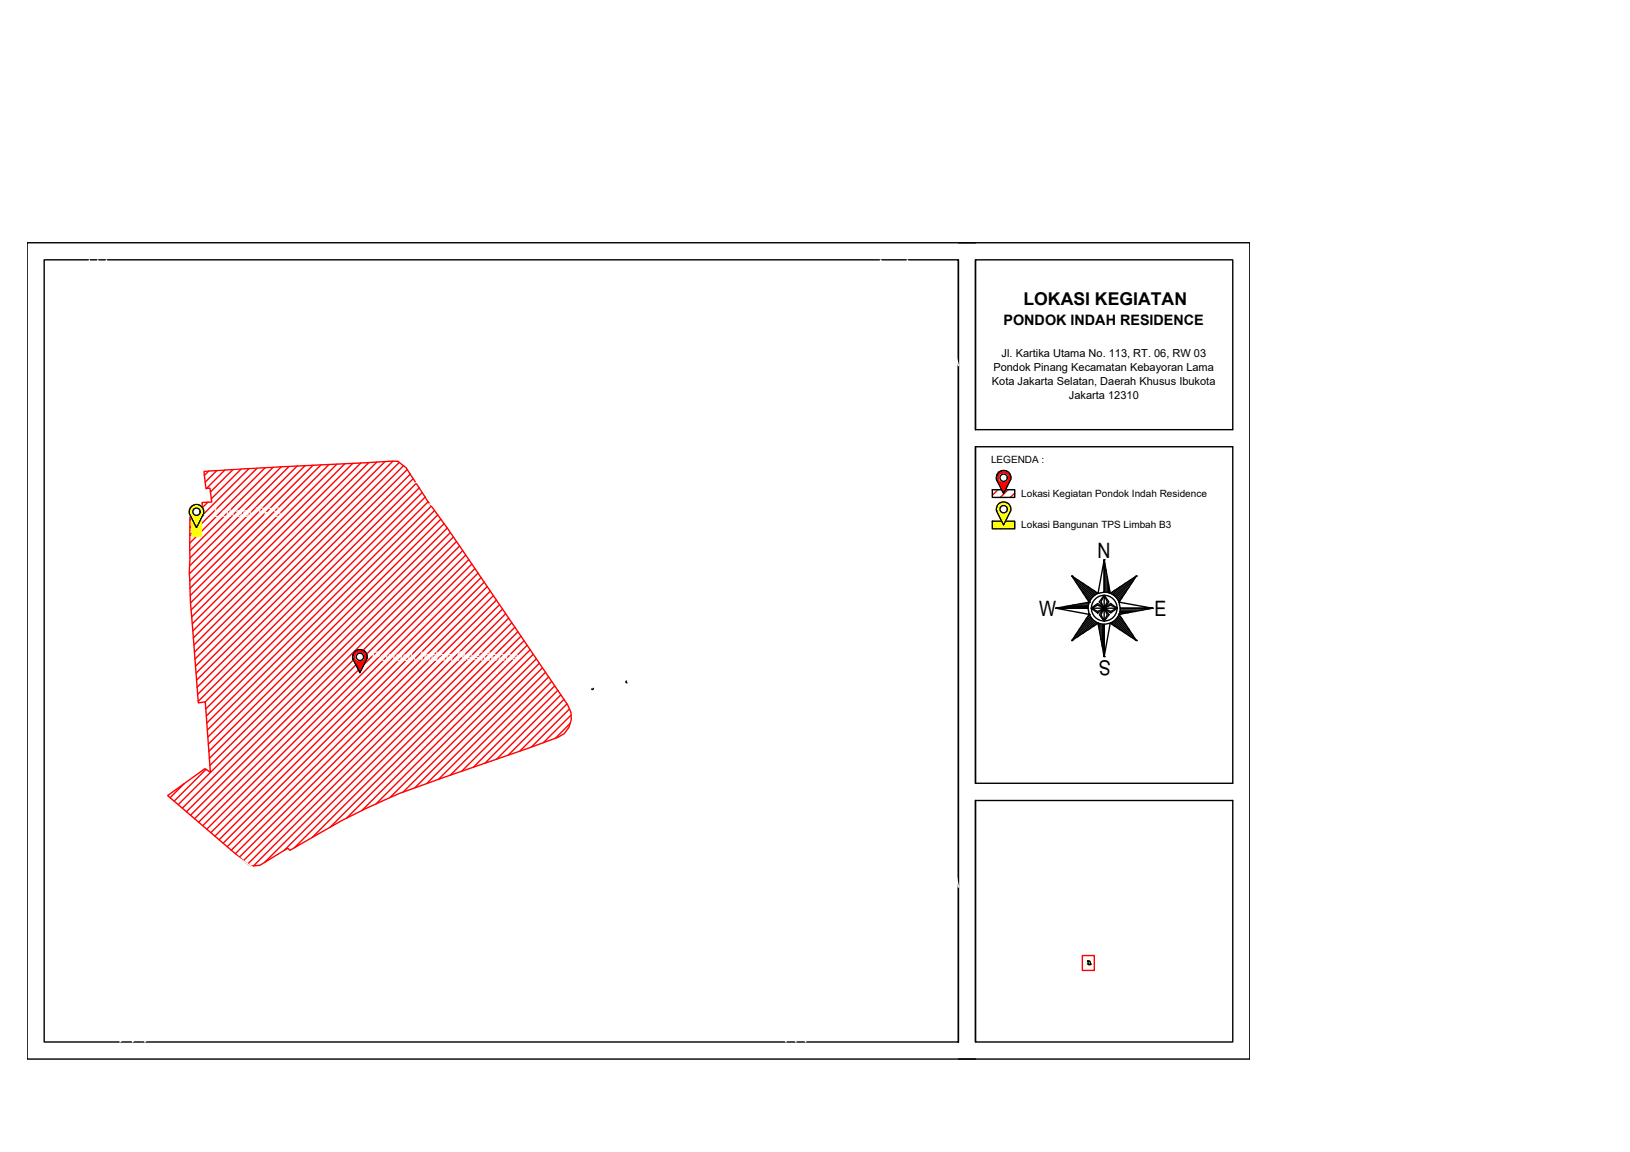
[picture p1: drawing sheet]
<svg xmlns="http://www.w3.org/2000/svg" width="297mm" height="210mm" viewBox="0 0 297 210" stroke-linecap="round" stroke-linejoin="round" font-family="sans-serif">
<defs><g id="words">
<g font-size="3.9">
<text x="200" y="101.8">N</text>
<text x="189.3" y="112.3">W</text>
<text x="210.4" y="112.2">E</text>
<text x="202.4" y="120.3" transform="rotate(-180 202.4 120.3)">S</text>
</g>
<text font-size="3.2" x="186.5" y="55.6">LOKASI KEGIATAN</text>
<text font-size="2.6" x="182.9" y="59.2">PONDOK INDAH RESIDENCE</text>
<g font-size="2.4" fill="#fff">
<text x="39" y="94.2">Lokasi TPS</text>
<text x="67.8" y="120.5">Pondok Indah Residence</text>
</g>
<g font-size="2">
<text x="182.5" y="65">Jl. Kartika Utama No. 113, RT. 06, RW 03</text>
<text x="180.7" y="70.1">Kota Jakarta Selatan, Daerah Khusus Ibukota</text>
<text x="181" y="67.6">Pondok Pinang Kecamatan Kebayoran Lama</text>
<text x="194.8" y="72.7">Jakarta 12310</text>
</g>
<g font-size="1.8">
<text x="180.6" y="84.4">LEGENDA :</text>
<text x="186.1" y="90.5">Lokasi Kegiatan Pondok Indah Residence</text>
<text x="186.1" y="96.3">Lokasi Bangunan TPS Limbah B3</text>
</g>
<g font-size="1.8" fill="#fff">
<text x="93.8" y="143.4" transform="rotate(-22 93.8 143.4)">Jl. Kartika Utama</text>
<text x="32.3" y="150.8" transform="rotate(36 32.3 150.8)">Jl. Pinang Emas I</text>
<text x="56.8" y="157.6" transform="rotate(-33 56.8 157.6)">Jl. Kartika Utama</text>
</g>
</g></defs>
<!-- layer: 0 -->
<g fill="none" stroke="#f00" stroke-width=".25">
<path d="M35.2 94.1l-.6 .7M36.8 94l-2.2 2.2M37.2 85.9l14.8-.9 19.4-1 1.1 .1 1.5 1.1 3.7 5.8 3.9 5.3 21.8 32.1a4 4 0 0 1-1.7 5.9l-21.2 7.5a116.1 116.1 0 0 0-23.7 10.8l-4 2.3-.4-.3-5 3.1-1.7 .1-.8-.6-14.3-12.2 6.7-4.9 1 .6-.9-12.8-1.3 .2-1-13.4a126.4 126.4 0 0 1-.5-15.1v-5.4l2.5-.2-.3-2.4 1.8-.1-.3-2.6-.8 .1zM37.9 91.5l-1 1M38 85.8l-.8 .8M39.5 85.7l-2.1 2.2M41 85.6l-3.4 3.4M42.5 85.5l-4.2 4.2M43.9 85.4l-5.4 5.5M45.4 85.4l-8.4 8.3M46.9 85.3l-12.3 12.3M48.3 85.2l-13.7 13.7"/>
<path d="M49.8 85.1l-15.2 15.2M51.3 85.1l-16.7 16.6M52.7 85l-18.1 18.1M54.2 84.9l-19.7 19.7M55.6 84.9l-21 21M57.1 84.8l-22.5 22.4M58.5 84.7l-23.8 23.8M60 84.6l-25.3 25.3M61.4 84.6l-26.6 26.5M62.9 84.5l-28 27.9M64.3 84.4l-29.3 29.3M65.8 84.4l-30.7 30.6"/>
<path d="M67.2 84.3l-32 31.9M68.7 84.2l-33.4 33.3M70.2 84.1l-34.8 34.7M71.6 84l-36.1 36.1M72.8 84.3l-37.2 37.1M73.5 84.9l-37.8 37.8M74.2 85.5l-38.4 38.4M74.8 86.4l-38.9 38.8M75.3 87.2l-39.3 39.3M75.8 88.1l-39.7 39.7M76.4 88.9l-39 39M76.9 89.7l-39.4 39.5"/>
<path d="M77.5 90.6l-39.9 39.9M78 91.4l-40.3 40.4M78.6 92.2l-40.8 40.8M79.2 93l-41.3 41.3M79.8 93.8l-41.8 41.8M80.3 94.6l-42.2 42.3M80.9 95.4l-42.8 42.8M81.5 96.2l-43.3 43.3M82.1 97l-49.6 49.6M82.6 97.8l-49.4 49.5M83.2 98.7l-49.2 49.2M83.7 99.5l-49 49"/>
<path d="M181.9 89.2l-1.1 1M183.7 89.2l-1.4 1.4M184.9 89.8l-.8 .8M84.3 100.3l-48.8 48.9M84.9 101.1l-48.7 48.7M85.4 102l-48.5 48.4M86 102.8l-48.3 48.3M86.5 103.6l-48.1 48.1M87.1 104.4l-47.9 48M87.7 105.3l-47.8 47.7M88.2 106.1l-47.5 47.5M88.8 106.9l-47.4 47.4"/>
<path d="M89.4 107.7l-47.3 47.2M89.9 108.5l-47 47M90.5 109.4l-46.9 46.8M91 110.2l-46.6 46.6M91.6 111l-46.4 46.4M92.1 111.8l-45.9 46M92.7 112.6l-44.5 44.6M93.3 113.5l-41.5 41.5M93.8 114.3l-40.2 40.2M94.4 115.1l-37.5 37.5M94.9 115.9l-34.8 34.9M95.5 116.7l-32.3 32.4"/>
<path d="M96.1 117.6l-30.2 30.1M96.6 118.4l-28.1 28.1M97.2 119.2l-26.1 26.1M97.7 120.1l-24.2 24.2M98.3 120.9l-22.7 22.6M98.9 121.7l-21.1 21.1M99.4 122.5l-19.5 19.5M100 123.3l-18 18M100.5 124.2l-16.4 16.3M101.1 125l-14.8 14.8M101.6 125.8l-13.2 13.3M102.2 126.6l-11.7 11.7"/>
<path d="M102.8 127.4l-10.2 10.2M103.3 128.3l-8.6 8.6M103.8 129.2l-7 6.9M103.9 131.8l-2.7 2.7M104.1 130.3l-5.1 5M33.6 142.8l-2.6 2.5M37.5 140.2l-5.8 5.8M197.2 174.1h2.2v2.7h-2.2z"/>
</g>
<g fill="none" stroke="#000" stroke-width=".25">
<path d="M8.1 47.3h166.6v142.6h-166.6zM174.7 44.2h53.1v148.8h-53.1M174.7 47.3v142.6M177.8 44.2h-172.9v148.8h172.9M177.8 47.3h46.8v31h-46.8zM177.8 47.3v31M34.8 92.4a1.33 1.33 0 0 1 1.6-.3 1.33 1.33 0 0 1 .7 1.5l-1.3 2.5-1.3-2.5v-.4zM177.8 81.4h46.8v61.3h-46.8zM180.8 89.2h4.1v1.4h-4.1zM180.8 95h4.1v1.4h-4.1zM184.2 87.4a1.33 1.33 0 0 0-1.3-1.7 1.33 1.33 0 0 0-1.3 1.7l1.3 2.5 1.3-2.5M184.2 93.1a1.33 1.33 0 0 0-1.3-1.6 1.33 1.33 0 0 0-1.3 1.6l1.3 2.6 1.3-2.6"/>
<path d="M192.4 110.8h.1M192.4 110.8h5.9l.2 1.1zM192.9 110.7h5.4M194.2 110.5h4.1M195.3 105h.1M195.3 116.7h.1M195.3 105l3.8 3.7M195.5 110.3h2.8M196 105.9l3 3M196.3 105.6l3 3M196.6 106.9l2.2 2.2M196.8 110h1.6"/>
<path d="M197.3 107.9l1.4 1.4M197.3 106.2l2.2 2.3M197.9 108.9l.7 .6M198.1 109.8h.4M198.3 106.9l1.4 1.4M198.5 109.7h.1M198.5 111.9h.1M198.5 109.7l-6.1 1.1h5.9M198.5 111.9l-3.2 4.8 4.8-3.1M198.5 109.7l-.2 1.1M198.5 111.9a2.93 2.93 0 0 0 2.7 1.8v5.9l-1.1-6M198.6 112.1l-.7 .7"/>
<path d="M198.7 112.3l-1.4 1.5M198.8 112.5l-2.2 2.2M198.9 110.8l1.1-.5 1.2 .5v2.4l-.6-1.2 .6-1.2 1.2 .6 1.2-.6h-2.4v-2.3l.6 1.2-.6 1.1zM198.9 110.8l1.1 .6 1.2-.6M198.9 110.8l1.1-.8 1.2 .8-1.2 .9zM199 112.7l-3 3M199.1 112.9l-3.8 3.8M199.3 107.6l.6 .6M199.3 113.1l-3 2.9M199.5 113.2l-2.2 2.2M199.7 113.3l-1.4 1.5M199.9 113.5l-.6 .6"/>
<path d="M200.1 108.1h.1M200.1 113.6h.1M200.1 108.1l-4.8-3.1 3.2 4.7M200.1 108.1a2.93 2.93 0 0 0-1.6 1.6M200.2 113.6v.4M200.4 113.7v1.6M200.6 113.7v2.9M200.9 113.7v4.1M201.1 113.8v5.3M201.2 102h.1M201.2 119.6h.1M201.2 108.5l-.6 1.2 .6 1.1"/>
<path d="M201.2 108.5l.9 1.2-.9 1.1-.9-1.1zM201.2 110.8l.9 1.2-.9 1.2-.9-1.2zM201.2 110.8l1.2-.8 1.2 .8-1.2 .9zM201.2 102l1.1 6.1-1.1-.2zM201.2 102v5.9l-1.1 .2zM201.2 113.8l1.1-.2-1.1 6zM201.3 102.5v5.4M201.5 103.8v4.1M201.8 105.1v2.8M202 106.4v1.6M202.2 107.7v.4M202.3 108.1h.1"/>
<path d="M202.3 113.6h.1M202.3 108.1l4.8-3.1-3.2 4.7M202.3 108.1a2.93 2.93 0 0 1 1.6 1.6M202.5 113.5l.7 .6M202.7 113.3l1.4 1.5M202.9 113.2l2.2 2.2M203.1 113.1l3 2.9M203.2 107.6l-.7 .6M203.3 112.9l3.8 3.8M203.4 112.7l3 3M203.6 110.8l-1.2-.5-1.2 .5 .6 1.2-.6 1.2M203.6 112.5l2.2 2.2"/>
<path d="M203.7 112.3l1.4 1.5M203.8 112.1l.7 .7M203.9 109.7h.1M203.9 111.9h.1M203.9 109.7l6.1 1.1h-5.9zM203.9 111.9l3.2 4.8-4.8-3.1M204 111.9h.4M204 111.6h1.7M204.1 111.4h2.9M204.1 111.2h4.1M204.1 110.8h5.9l-6.1 1.1M204.1 110.9h5.4"/>
<path d="M204.1 106.9l-1.4 1.4M204.2 110.8a2.93 2.93 0 0 1-1.9 2.7M204.5 108.9l-.7 .6M205.1 106.2l-2.2 2.3M205.1 107.9l-1.4 1.4M205.8 106.9l-2.2 2.2M206.1 105.6l-3 3M206.4 105.9l-3 3M207.1 105h.1M207.1 116.7h.1M207.1 105l-3.8 3.7M210 110.8h.1"/>
<path d="M64.3 120l1.3 2.6 1.3-2.6M64.3 120a1.32 1.32 0 0 1 1.3-1.6 1.32 1.32 0 0 1 1.3 1.6M108.1 125.4l-.1 .2-.2-.1M114.2 124.1l-.1 .2 .2 .1M177.8 145.9h46.8v44h-46.8zM177.8 145.9v44M198.2 175.1h.4l.2 .6h-.5z"/>
<circle cx="35.8" cy="93.2" r=".67"/>
<circle cx="182.9" cy="92.8" r=".67"/>
<circle cx="182.9" cy="87" r=".67"/>
<circle cx="65.6" cy="119.7" r=".67"/>
<circle cx="201.2" cy="110.8" r="2.34"/>
</g>
<!-- layer: Area TPS -->
<g fill="none" stroke="#ff0" stroke-width=".25">
<path d="M35 94.7v3h1.6v-2.9h-1.6M35.1 94.8l-.1 .1M35.3 94.8l-.3 .3M35.5 94.8l-.5 .5M35.7 94.8l-.7 .7M35.9 94.8l-.9 .9M36.1 94.8l-1.1 1.1M36.3 94.8l-1.3 1.3M36.5 94.8l-1.5 1.5M36.6 94.9l-1.6 1.6M36.6 95.1l-1.6 1.6M36.6 95.3l-1.6 1.6"/>
<path d="M36.6 95.5l-1.6 1.6M36.6 95.7l-1.6 1.6M36.6 95.9l-1.6 1.6M36.6 96.1l-1.5 1.6M36.6 96.3l-1.3 1.4M36.6 96.5l-1.1 1.2M36.6 96.7l-.9 1M36.6 96.9l-.7 .8M36.6 97.1l-.5 .6M36.6 97.3l-.3 .4M36.6 97.6l-.1 .1M180.9 95h-.1"/>
<path d="M181.1 95l-.3 .2M181.3 95l-.5 .5M181.6 95l-.8 .7M181.8 95l-1 .9M182 95l-1.2 1.2M182.3 95l-1.5 1.4M182.5 95l-1.4 1.4M182.7 95l-1.4 1.4M183 95l-1.5 1.4M183.2 95l-1.4 1.4M183.4 95l-1.4 1.4M183.6 95l-1.4 1.4"/>
<path d="M183.9 95l-1.5 1.4M184.1 95l-1.4 1.4M184.3 95l-1.4 1.4M184.6 95l-1.5 1.4M184.8 95l-1.4 1.4M184.9 95.1l-1.3 1.3M184.9 95.3l-1.1 1.1M184.9 95.5l-.8 .9M184.9 95.8l-.6 .6M184.9 96l-.4 .4M184.9 96.2l-.2 .2"/>
</g>
<!-- layer: 0 -->
<g fill="none" stroke="#fff" stroke-width=".25">
<path d="M16.3 47.3v3.2l1.4 12.3 2.1 15.4 1 12.2 .5 7.5v8.1l1.7 7.8v9l2.7 20.4 1.5 3.9 2.4 3.6 16.6 11.2 .8 1.6-1.7 3.1-8.1 8.6-15.3 14.7M17.8 47.3v3.1l1.4 12.2 2.2 15.4 1 12.2 .4 7.6v8l1.8 7.8v9.1l2.6 20.1 1.4 3.5 2.1 3.3 17 11.5M19.4 47.3v3l1.4 12.1 2.1 15.4 .8 9.1 11.6-2.2 33.5-1.9M160.4 47.3l4.5 5.9 4.5 11.3 1.8 8.8-.4 3.7-2.1 2.6M165.3 47.3l4 5.8 4.2 9.2 1.2 4.3M168.7 79.5l-5.1 3.4-7.3 4.6-19.2 11-6.3 3.2-3.3 3.2-4.3 6.4-6 7.2-3.7 2.5-3.8-.6-2.4-1.7-8.8-10.6-11.6-16.6-2.8-3.6-2.8-1.6-1.6-.1-1.8 .2-2.1 1.6M34.5 93.7h.1M68.8 82.8a.48 .48 0 0 1 .5 .5 .48 .48 0 0 1-.5 .4M68.9 83.7l-33.4 2-11.7 2.1 .6 10v7.8l1.7 7.8v9.2l2.7 19.8 1.2 3.2 1.8 2.9 16.8 11.3 21.3-12.9 16.9-6.3 16.2-6.3 2.2-2 .6-2.5-.7-2.8-3.5-4.1-8.2-11.1-11.5-16.6-2-2.5-1.6-.9M81.9 90.4l2.4 3.1 11.5 16.5 8.1 11.1 4 4.5M82 90.5l-.1-.3h.2l2.4 3.1 11.6 16.5 8.1 11.1 3.9 4.5M170.4 82l-5.1 3.4-7.4 4.7-19.3 11-6 3.1-2.8 2.6-4.3 6.3-6.3 7.7-5.1 3.4"/>
<path d="M170.4 82l.2 .1-.1 .2M170.5 82.2l-5.1 3.5-7.4 4.7-19.3 11-6 3-2.6 2.6-4.3 6.3-6.3 7.7-5.3 3.4M181.6 93.2h.1M104.5 136.8l-16.6 6.5-16.8 6.3-18.7 11.3M104.7 137.1l-16.7 6.5-16.7 6.3-18.7 11.3M106.3 135.7l.3-.1v.3l-1.9 1.2M106.4 135.6l-1.9 1.2M110.2 128.5l1.9 .3 .2 2.2-1.4 2.9-1.8 1.1-1.2-.4-.2-1 1-2.9zM114.9 137.9l2.9 14.3 .9 5.3 5 11.3 3.7 6.2 4.1 3.9 8.7 4.7 3 2.9 1.9 3.4M48.5 165.6l-2.2 2.2-8 8.5-14.2 13.6M52.6 160.8l-.2 .2 .2 .2M174.7 161.6l-.9-4.4-.9-12.8-.4-14.6 .2-15.5-.6-24.4-5-1.7-7.5 4.7-19.5 11.1-5.6 2.9-2.2 2-4.1 6.2-6.7 8.1-6.4 6.3a327.1 327.1 0 0 0 4.2 22.4l.9 5.2 4.8 10.9 3.6 6 3.8 3.6 8.7 4.7 3.3 3.2 2.5 4.4"/>
<path d="M25.9 189.4h.1M26.4 189.9l13-12.6 7.9-8.3 3.5-2.1 1.9-1.6 1.4-1.6 18.5-11.1 16.4-6.2 17.2-6.7 1.4-.9 2.3-1.1 2.4-.3 1.1 .7 2.9 14.4 .9 5.5 5.1 11.5 3.9 6.5 4.4 4.2 8.6 4.7 2.7 2.6 1.4 2.4M26.5 188.7l-.7 .6-.1-.1v.4h.3l-.1-.2M26.6 188.7l-.7 .7"/>
</g>
<g fill="#fff" stroke="#fff" stroke-width=".18">
<path d="M26.4 188.7h.2z"/>
<path d="M25.7 189.2l.1 .1z"/>
<path d="M25.7 189.5l.3 .1z"/>
<path d="M45.7 169.3v.1h-.1z"/>
<path d="M44.8 169.9l.1 .1z"/>
<path d="M44.8 170.1l.4 .1z"/>
<path d="M50.5 165.8l.1-.1 .1 .1z"/>
<path d="M49.7 166.2l.1 .1z"/>
<path d="M49.7 166.5l.3 .1z"/>
<path d="M57.1 160.6l.1-.1 .1 .1z"/>
<path d="M56.3 160.9l.1 .1z"/>
<path d="M56.2 161.2h.3z"/>
<path d="M74.7 150.4l.3-.1v.1z"/>
<path d="M74 150.5l.1 .1h-.1z"/>
<path d="M92.6 143.4l.3-.1v.1z"/>
<path d="M91.9 143.5l.1 .1z"/>
<path d="M108.1 137l.2-.1 .1 .1z"/>
<path d="M107.4 137.2l.1 .1z"/>
<path d="M107.3 137.5l.3 .1z"/>
<path d="M25.4 187.3h.3z"/>
<path d="M25.6 187.6h.1z"/>
<path d="M25.4 187.6h.2l-.6 .5z"/>
<path d="M44.3 168.2h.3z"/>
<path d="M44.5 168.4l.1 .1z"/>
<path d="M44.3 168.4h.2l-.6 .6z"/>
<path d="M48.5 163.9h.3z"/>
<path d="M48.7 164.1l.1 .1z"/>
<path d="M48.5 164.1h.1l-.6 .6z"/>
<path d="M54.8 157.7l.3 .1z"/>
<path d="M55 158h.1z"/>
<path d="M54.7 158h.2l-.6 .4z"/>
<path d="M73.2 147.1l.3 .1z"/>
<path d="M73.3 147.4h.2z"/>
<path d="M72.7 147.6l.3-.2h.3z"/>
<path d="M91.7 140l.3 .2h-.2z"/>
<path d="M91.8 140.3h.2z"/>
<path d="M91.5 140.3h.3l-.6 .3z"/>
<path d="M105.4 134.5l.4 .1z"/>
<path d="M105.6 134.8h.1z"/>
<path d="M105.4 134.8h.2l-.7 .4z"/>
<path d="M107.3 135.1l.3-.1z"/>
<path d="M107.3 135.3h.2z"/>
<path d="M107.5 135.3l.9 .3z"/>
<path d="M108.3 128.9h.3z"/>
<path d="M108.4 129h.2z"/>
<path d="M108.5 129.1l.1 .1z"/>
<path d="M108.3 129.1h.2l-.5 .7z"/>
<path d="M111.1 127l.6 .1h-.6z"/>
<path d="M112 127.3h.3z"/>
<path d="M115.6 121.1l.3 .1z"/>
<path d="M115.7 121.4h.2z"/>
<path d="M115.5 121.4h.2l-.6 .4z"/>
<path d="M126.7 109l.3-.1z"/>
<path d="M126.8 109.1h.2z"/>
<path d="M126.9 109.2h.1z"/>
<path d="M126.8 109.2h.1l-.5 .6z"/>
<path d="M141 98.3h.4z"/>
<path d="M141.2 98.5l.1 .1z"/>
<path d="M141 98.5h.2l-.7 .5z"/>
<path d="M152 92h.4z"/>
<path d="M152.2 92.3h.1z"/>
<path d="M152 92.3h.2l-.7 .4z"/>
<path d="M168.7 81.3h.3z"/>
<path d="M168.9 81.5l.1 .1z"/>
<path d="M168.6 81.5h.2l-.6 .5z"/>
<path d="M170.8 84.7l.1-.1 .1 .1z"/>
<path d="M170 84.9l.1 .1z"/>
<path d="M169.9 85.3h.3z"/>
<path d="M113.9 130.2h.1z"/>
<path d="M113.5 131.1h.1z"/>
<path d="M113.6 131.1l.4 .1z"/>
<path d="M112.5 134.8h.1z"/>
<path d="M111.6 134.8l-.1 .1z"/>
<path d="M111.4 135.1h.3z"/>
<path d="M111.4 135.1l.3 .1z"/>
<path d="M87.1 99.9l.4 .1z"/>
<path d="M87.1 100.2h.1z"/>
<path d="M87.2 100.2h.2l.5 .7z"/>
<path d="M78.5 90.4l.2-.2z"/>
<path d="M79.1 90.7h.5z"/>
<path d="M77.6 87.8l.4 .1z"/>
<path d="M77.8 88.1h.1z"/>
<path d="M77.5 88.1h.3l-.7 .4z"/>
<path d="M89.9 98.3h.2z"/>
<path d="M90.6 99l.1-.1z"/>
<path d="M90.5 99.1l.2 .1z"/>
<path d="M95.3 111.5l.4 .1z"/>
<path d="M95.3 111.8h.1z"/>
<path d="M95.4 111.8h.2l.5 .7z"/>
<path d="M98.1 109.9h.2z"/>
<path d="M98.8 110.6l.1-.1z"/>
<path d="M98.8 110.6h.1z"/>
<path d="M98.6 110.8h.3z"/>
<path d="M103.7 122.4l.3 .1z"/>
<path d="M103.6 122.7h.2z"/>
<path d="M103.8 122.7h.1l.6 .6z"/>
<path d="M106.5 120.8h.1z"/>
<path d="M107.2 121.5l.1-.1z"/>
<path d="M107.2 121.5h.1z"/>
<path d="M107 121.6h.3z"/>
<path d="M153.8 94.7l.1-.1 .1 .1z"/>
<path d="M153 94.9l.1 .1z"/>
<path d="M152.9 95.2l.3 .1z"/>
<path d="M142.6 101.2l.2-.1v.1z"/>
<path d="M141.8 101.5l.1 .1z"/>
<path d="M141.7 101.8h.3z"/>
<path d="M129.5 110.5l.1 .1h-.2z"/>
<path d="M128.7 111.1l.1 .1z"/>
<path d="M128.7 111.4h.3z"/>
<path d="M117.8 124.1l.1 .1h-.2z"/>
<path d="M117 124.6l.1 .1z"/>
<path d="M117 124.9l.3 .1z"/>
<path d="M44.6 159.8h.4z"/>
<path d="M44.6 160l.1 .1z"/>
<path d="M44.6 160h.2z"/>
<path d="M44.8 160h.2l.6 .5z"/>
<path d="M45.7 158.5l.1 .1h-.2z"/>
<path d="M46.5 159.1l.1-.1z"/>
<path d="M46.4 159.2h.2z"/>
<path d="M46.3 159.3l.3 .1z"/>
<path d="M30.7 150.4h.4z"/>
<path d="M30.8 150.7h.1z"/>
<path d="M30.9 150.7h.2l.7 .5z"/>
<path d="M31.9 149.2h.1h-.2z"/>
<path d="M32.7 149.7l-.1 .1z"/>
<path d="M32.5 149.9h.3v.1z"/>
<path d="M26.4 130.7l.1-.1z"/>
<path d="M26.8 131.6l.1-.1z"/>
<path d="M26.6 131.6h.2z"/>
<path d="M26.5 131.6h.3z"/>
<path d="M24.9 130.9l.3 .2h-.5z"/>
<path d="M24.9 131.1h.1l.1 1z"/>
<path d="M23.7 116.5l.2 .2h-.4z"/>
<path d="M23.6 116.8h.2v.9z"/>
<path d="M25.3 116.5h.1z"/>
<path d="M25 117.5h.2z"/>
<path d="M25.1 117.5h.5z"/>
<path d="M21.9 96.1l.2 .3h-.4z"/>
<path d="M21.8 96.4h.1l.1 1z"/>
<path d="M23.5 96.1h.1z"/>
<path d="M23.7 97h.1z"/>
<path d="M23.4 97h.4z"/>
<path d="M22.1 77.3h.1z"/>
<path d="M22.4 78.2h.1z"/>
<path d="M22.2 78.3h.3z"/>
<path d="M20.6 77.5l.2 .3h-.4z"/>
<path d="M20.4 77.8h.1z"/>
<path d="M20.5 77.8h.1l.2 1z"/>
<path d="M19.5 58.4h.1z"/>
<path d="M19.9 59.3h.1z"/>
<path d="M19.6 59.3h.4z"/>
<path d="M18 58.6l.3 .2h-.4z"/>
<path d="M18 58.9h.1l.1 .9z"/>
<path d="M18.5 48.2h.1z"/>
<path d="M18.9 49.1h.1z"/>
<path d="M18.7 49.2h.3z"/>
<path d="M18.6 49.2h.4z"/>
<path d="M17 48.4l.3 .3h-.4z"/>
<path d="M16.8 48.7h.3z"/>
<path d="M16.8 48.7h.2z"/>
<path d="M17 48.7h.1l.1 .9z"/>
<path d="M24.9 87.1l-.1 .1z"/>
<path d="M25.5 87.2h.4z"/>
<path d="M24.8 87.2h.1z"/>
<path d="M24.7 87.4l.2 .1z"/>
<path d="M25.6 86.6l.1 .1z"/>
<path d="M24.6 87h.3z"/>
<path d="M25.6 87h.1z"/>
<path d="M39.5 84.5l.2 .1z"/>
<path d="M38.6 84.9h.1z"/>
<path d="M38.8 85v.1h-.1z"/>
<path d="M39 85.1h.8z"/>
<path d="M38.6 85.3h.2z"/>
<path d="M60.4 83.3l.2 .1h-.2z"/>
<path d="M59.5 83.6h.9z"/>
<path d="M59.7 83.8l-.1 .1z"/>
<path d="M60 83.9h.7z"/>
<path d="M59.5 84.1h.2z"/>
<path d="M173.3 70.7l.3 .2h-.4z"/>
<path d="M173.2 71h.1z"/>
<path d="M173.3 71h.2l.3 .8z"/>
<path d="M163.6 48.2l.4 .1z"/>
<path d="M163.6 48.5h.2z"/>
<path d="M163.8 48.4h.1l.5 .8z"/>
<path d="M115 141.6l.3 .2h-.4z"/>
<path d="M114.8 141.9h.2z"/>
<path d="M115 141.9h.1l.2 .9z"/>
<path d="M116.3 141.5l.1-.1z"/>
<path d="M116.7 142.4l.1-.1z"/>
<path d="M116.7 142.4h.1z"/>
<path d="M116.5 142.4h.3z"/>
<path d="M124.7 171.9l.3 .1h-.4z"/>
<path d="M124.6 172.1h.2z"/>
<path d="M124.6 172.2h.1z"/>
<path d="M124.7 172.2h.2l.4 .7z"/>
<path d="M125.9 171.4h.1z"/>
<path d="M126.5 172.1l.1-.1z"/>
<path d="M126.3 172.2h.3z"/>
<path d="M141.9 186.2l.4 .1z"/>
<path d="M141.9 186.5h.1z"/>
<path d="M142 186.5h.2l.5 .7z"/>
<path d="M143.1 185.5l.1 .1h-.2z"/>
<path d="M143.8 186.1l.1-.1z"/>
<path d="M143.8 186.2h.1z"/>
<path d="M143.6 186.3l.3 .1z"/>
<path d="M26.4 188.7l-.4 .6 .6-.6zM26.4 188.7l-.4 .6h-.2z"/>
<path d="M25.7 189.3h.1zM25.7 189.3h.1z"/>
<path d="M25.8 189.3h.2zM25.8 189.3h.2z"/>
<path d="M25.7 189.3h.1zM25.7 189.3h.1z"/>
<path d="M25.7 189.3h.3zM25.7 189.3l.2 .1zM25.7 189.4h.2zM25.7 189.4h.2z"/>
<path d="M25.7 189.4l.3 .1zM25.7 189.4l.3 .1z"/>
<path d="M25.7 189.5l.3 .1zM25.7 189.6h.3z"/>
<path d="M45.6 169.4l-.4 .6 .5-.6zM45 170l.6-.6-.4 .6z"/>
<path d="M44.8 170h.2zM44.8 170h.2z"/>
<path d="M45 170h.2zM45 170h.2z"/>
<path d="M44.8 170h.2zM44.8 170h.2z"/>
<path d="M44.8 170h.4zM44.8 170l.3 .1zM44.8 170.1h.3zM44.8 170.1h.3z"/>
<path d="M44.8 170.1h.3zM44.8 170.1h.3z"/>
<path d="M44.8 170.1l.4 .1zM44.8 170.2h.4z"/>
<path d="M50.5 165.8l-.5 .5 .7-.5zM49.8 166.3l.7-.5-.5 .5z"/>
<path d="M49.7 166.3h.1zM49.7 166.3h.1z"/>
<path d="M49.8 166.3h.2zM49.8 166.3h.2z"/>
<path d="M49.7 166.3h.1zM49.7 166.3h.1z"/>
<path d="M49.7 166.3h.3zM49.7 166.3l.2 .1z"/>
<path d="M49.7 166.4h.2zM49.7 166.4h.2z"/>
<path d="M49.7 166.4l.2 .1zM49.7 166.4l.2 .1z"/>
<path d="M49.7 166.5l.3 .1zM49.6 166.6h.4z"/>
<path d="M57.1 160.6l-.5 .4 .7-.4zM56.4 161l.7-.4-.5 .4z"/>
<path d="M56.3 161h.1zM56.3 161h.1z"/>
<path d="M56.4 161h.2zM56.4 161l.2 .1z"/>
<path d="M56.3 161l.1 .1zM56.3 161l.1 .1z"/>
<path d="M56.3 161.1h.3zM56.3 161.1h.2h-.3z"/>
<path d="M56.2 161.1l.3 .1zM56.2 161.1l.3 .1z"/>
<path d="M56.2 161.2h.3zM56.2 161.2h.3z"/>
<path d="M56.2 161.2h.3zM56.2 161.2l.4 .1z"/>
<path d="M74.7 150.4l-.2 .2 .5-.2zM74.1 150.6l.6-.2-.2 .2z"/>
<path d="M74 150.6h.1zM74 150.6h.1z"/>
<path d="M74.1 150.6h.4zM74.1 150.6h.3z"/>
<path d="M74 150.6h.1zM74 150.6h.1z"/>
<path d="M74 150.6l.2 .2 .2-.2zM74 150.6l.2 .2h-.3zM73.9 150.8h.3zM73.9 150.8h.3z"/>
<path d="M73.9 150.8h.3zM73.9 150.8h.3zM73.9 150.8l.3 .1v-.1z"/>
<path d="M73.9 150.8h.3zM73.9 150.8h.3z"/>
<path d="M92.3 143.7l.6-.3h-.3zM92 143.7l.6-.3-.3 .3z"/>
<path d="M91.8 143.6l.2 .1zM91.8 143.6l.2 .1z"/>
<path d="M92 143.7h.3zM92 143.7h.3z"/>
<path d="M91.8 143.7h.2zM91.8 143.7h.2z"/>
<path d="M91.8 143.7l.2 .1 .3-.1zM91.8 143.7l.2 .1h-.2z"/>
<path d="M91.8 143.8h.2zM91.8 143.8h.2z"/>
<path d="M91.8 143.8h.2zM91.8 143.8h.2zM91.7 143.8l.4 .1z"/>
<path d="M91.7 143.8h.3zM91.7 143.8h.3z"/>
<path d="M108.1 137l-.4 .4 .7-.4zM107.5 137.4l.6-.4-.4 .4z"/>
<path d="M107.4 137.3l.1 .1zM107.4 137.3l.1 .1z"/>
<path d="M107.5 137.4h.2zM107.5 137.4h.2z"/>
<path d="M107.3 137.4h.2zM107.3 137.4h.2z"/>
<path d="M107.3 137.4l.3 .1 .1-.1zM107.3 137.4l.3 .1h-.3z"/>
<path d="M107.3 137.5h.3zM107.3 137.5h.3z"/>
<path d="M107.3 137.5h.3zM107.3 137.5h.3z"/>
<path d="M107.3 137.5l.3 .1zM107.3 137.6h.4z"/>
<path d="M25.4 187.3l.3 .1zM25.4 187.3l.3 .1z"/>
<path d="M25.4 187.4h.3zM25.4 187.4h.3zM25.5 187.4h.2zM25.5 187.4h.2z"/>
<path d="M25.5 187.4l.2 .2v-.2zM25.5 187.4l.2 .2h-.3z"/>
<path d="M25.6 187.6h.1zM25.6 187.6h.1z"/>
<path d="M25.6 187.6h.1zM25.6 187.6l.1 .1z"/>
<path d="M24.8 188.1h.2l.4-.5zM24.8 188.1h.2z"/>
<path d="M44.3 168.2l.3 .1v-.1zM44.3 168.2l.3 .1z"/>
<path d="M44.4 168.3h.2zM44.4 168.3h.2z"/>
<path d="M44.4 168.3h.2zM44.4 168.3h.2z"/>
<path d="M44.4 168.3h.2zM44.3 168.4h.3z"/>
<path d="M44.5 168.4h.1zM44.5 168.4h.1z"/>
<path d="M44.5 168.4l.1 .1zM44.5 168.5l.1 .1z"/>
<path d="M43.7 169h.2l.4-.6zM43.7 169h.2z"/>
<path d="M48.5 163.9l.3 .1v-.1zM48.5 163.9l.3 .1z"/>
<path d="M48.5 164h.3zM48.5 164h.3z"/>
<path d="M48.6 164h.2zM48.6 164h.2z"/>
<path d="M48.6 164h.2zM48.5 164.1h.3z"/>
<path d="M48.6 164.1h.2zM48.6 164.1h.2z"/>
<path d="M48.7 164.1l.1 .1zM48.7 164.2l.1 .1z"/>
<path d="M47.8 164.7h.2l.5-.6zM47.8 164.7h.2l-.1 .1z"/>
<path d="M54.8 157.8h.3zM54.8 157.8l.3 .1z"/>
<path d="M54.8 157.9h.3zM54.8 157.9h.3zM54.9 157.9h.2zM54.9 157.9h.2z"/>
<path d="M54.9 157.9l.2 .1v-.1zM54.7 158l.2-.1 .2 .1z"/>
<path d="M54.9 158h.2zM54.9 158h.2z"/>
<path d="M55 158l.1 .1zM55 158.1v.1z"/>
<path d="M54.1 158.4h.2l.4-.4zM54.1 158.4h.2l-.2 .2z"/>
<path d="M73.3 147.2h.3zM73.3 147.2h.3z"/>
<path d="M73.3 147.2h.3zM73.3 147.2l.3 .1zM73.3 147.3h.3zM73.3 147.3h.3z"/>
<path d="M73.3 147.3l.2 .1 .1-.1zM73 147.4l.3-.1 .2 .1z"/>
<path d="M73.3 147.4h.2zM73.3 147.4h.2z"/>
<path d="M73.3 147.4h.2zM73.3 147.4h.2l-.1 .2z"/>
<path d="M72.4 147.6h.3l.3-.2zM72.4 147.6h.3l-.3 .1z"/>
<path d="M91.8 140.2h.3zM91.8 140.2h.3z"/>
<path d="M91.8 140.2h.3zM91.8 140.2h.2z"/>
<path d="M91.8 140.2h.2zM91.8 140.2h.2z"/>
<path d="M91.8 140.2l.2 .1v-.1zM91.5 140.3l.3-.1 .2 .1z"/>
<path d="M91.8 140.3h.2zM91.8 140.3h.2z"/>
<path d="M91.8 140.3l.2 .1zM91.8 140.4h.2l-.1 .1z"/>
<path d="M90.9 140.6h.3l.3-.3zM90.9 140.6h.3l-.3 .1z"/>
<path d="M105.4 134.6h.4zM105.4 134.6h.4z"/>
<path d="M105.5 134.6h.3zM105.5 134.6l.2 .1zM105.5 134.7h.2zM105.5 134.7h.2z"/>
<path d="M105.5 134.7l.2 .1v-.1zM105.4 134.8l.1-.1 .2 .1z"/>
<path d="M105.6 134.8h.1zM105.6 134.8h.1z"/>
<path d="M105.6 134.8h.1zM105.6 134.8l.1 .1z"/>
<path d="M104.7 135.2h.2l.5-.4zM104.7 135.2h.2l-.1 .2z"/>
<path d="M107.3 135.1h.3zM107.3 135.2h.3z"/>
<path d="M107.3 135.2h.3zM107.3 135.2h.3z"/>
<path d="M107.3 135.2h.3zM107.3 135.2h.3z"/>
<path d="M107.3 135.2l.5 .1zM107.3 135.2l.5 .1h-.5z"/>
<path d="M107.3 135.3h.2zM107.3 135.3h.2z"/>
<path d="M107.3 135.3l.2 .1zM107.4 135.4v.1z"/>
<path d="M107.5 135.3l.9 .3zM108.1 135.6h.3v.1z"/>
<path d="M108.3 128.9l.3 .1zM108.3 128.9l.3 .1z"/>
<path d="M108.3 129h.3zM108.3 129h.3zM108.4 129h.2z"/>
<path d="M108.4 129l.2 .1zM108.4 129l.2 .1h-.3z"/>
<path d="M108.5 129.1h.1zM108.5 129.1h.1z"/>
<path d="M108.5 129.1l.1 .1zM108.5 129.2h.1z"/>
<path d="M108.3 129.1l-.5 .7h.2zM107.8 129.8h.2z"/>
<path d="M112.1 127l.1 .1zM112.1 127l.1 .1z"/>
<path d="M111.1 127.1h.7zM111.1 127.1h.7z"/>
<path d="M112.1 127.1h.1zM112.1 127.1h.1z"/>
<path d="M111.1 127.1h.9zM111.1 127.1h.9z"/>
<path d="M112 127.1h.2zM112 127.1h.2z"/>
<path d="M111.3 127.1h.7zM111.3 127.1h.7z"/>
<path d="M111.4 127.1l.9 .1-.1-.1zM111.4 127.1l.9 .1z"/>
<path d="M112 127.2h.3zM112 127.2l.3 .1z"/>
<path d="M112 127.3h.3zM112 127.3h.3z"/>
<path d="M112 127.3h.2zM112 127.3h.2l-.2 .2z"/>
<path d="M115.6 121.2h.3zM115.6 121.2h.3z"/>
<path d="M115.6 121.2h.3zM115.6 121.2h.3z"/>
<path d="M115.7 121.2l.2 .1zM115.7 121.2l.2 .1z"/>
<path d="M115.7 121.3l.2 .1v-.1zM115.5 121.4l.2-.1 .2 .1z"/>
<path d="M115.7 121.4h.2zM115.7 121.4h.2z"/>
<path d="M115.7 121.4h.2zM115.8 121.4v.1z"/>
<path d="M114.9 121.8h.2l.4-.4zM114.9 121.8h.2z"/>
<path d="M126.7 109h.3zM126.7 109h.3z"/>
<path d="M126.8 109l.2 .1zM126.8 109l.2 .1zM126.8 109.1h.2z"/>
<path d="M126.8 109.1l.2 .1zM126.8 109.1l.2 .1h-.2z"/>
<path d="M126.9 109.2h.1zM126.9 109.2h.1z"/>
<path d="M126.9 109.2h.1zM126.9 109.2l.1 .1z"/>
<path d="M126.8 109.2l-.6 .6h.2zM126.2 109.8h.2z"/>
<path d="M141 98.3h.4zM141 98.3l.4 .1z"/>
<path d="M141.1 98.4h.3zM141.1 98.4h.2z"/>
<path d="M141.1 98.4h.2zM141.1 98.4h.2z"/>
<path d="M141.1 98.4h.2zM141 98.5h.3z"/>
<path d="M141.2 98.5h.1zM141.2 98.5h.1z"/>
<path d="M141.2 98.5l.1 .1zM141.2 98.6l.1 .1z"/>
<path d="M140.3 99h.2l.5-.5zM140.3 99h.2l-.1 .1z"/>
<path d="M152 92h.4zM152 92l.3 .1z"/>
<path d="M152.1 92.1l.2 .1zM152.1 92.1l.2 .1zM152.1 92.2h.2zM152.1 92.2h.2z"/>
<path d="M152.1 92.2l.2 .1v-.1zM152 92.3l.1-.1 .2 .1z"/>
<path d="M152.2 92.3h.1zM152.2 92.3h.1z"/>
<path d="M152.2 92.3h.1zM152.2 92.3l.1 .1z"/>
<path d="M151.3 92.7h.2l.5-.4zM151.3 92.7h.2l-.1 .1z"/>
<path d="M168.7 81.3l.3 .1zM168.7 81.3l.3 .1z"/>
<path d="M168.7 81.4h.3zM168.7 81.4h.3z"/>
<path d="M168.8 81.4h.2zM168.8 81.4h.2z"/>
<path d="M168.8 81.4h.2zM168.6 81.5h.4z"/>
<path d="M168.8 81.5h.2zM168.8 81.5h.2z"/>
<path d="M168.9 81.5l.1 .1zM168.9 81.6h.1z"/>
<path d="M168 82h.2l.4-.5zM168 82h.2l-.2 .1z"/>
<path d="M170.4 85.1l.6-.4h-.2zM170.1 85.1l.7-.4-.4 .4z"/>
<path d="M170 85l.1 .1zM170 85l.1 .1z"/>
<path d="M170.1 85.1h.3zM170.1 85.1h.3z"/>
<path d="M170 85.1h.1zM170 85.1h.1z"/>
<path d="M170 85.1l.2 .1 .2-.1zM170 85.1l.2 .1h-.3zM169.9 85.2h.3zM169.9 85.2h.3z"/>
<path d="M169.9 85.2l.3 .1zM169.9 85.2l.3 .1z"/>
<path d="M169.9 85.3h.3zM169.9 85.3l.4 .1z"/>
<path d="M113.9 130.2l-.1 .9 .2-.9zM113.9 130.2l-.1 .9h-.1z"/>
<path d="M113.5 131.1h.2zM113.5 131.1h.2z"/>
<path d="M113.7 131.1h.1zM113.7 131.1h.1z"/>
<path d="M113.5 131.1h.2zM113.5 131.1h.2z"/>
<path d="M113.5 131.1h.3zM113.5 131.1h.3z"/>
<path d="M113.5 131.1h.3zM113.5 131.1h.3z"/>
<path d="M113.6 131.1h.3zM113.6 131.1h.3z"/>
<path d="M113.6 131.1l.4 .1zM113.6 131.2h.4l-.3 .2z"/>
<path d="M112.5 134.8l.1 .1zM112 134.9h.6z"/>
<path d="M111.5 134.9l.1 .1zM111.5 134.9l.1 .1z"/>
<path d="M112 134.9h.6zM111.7 135h.6z"/>
<path d="M111.5 135h.1zM111.5 135h.1z"/>
<path d="M111.7 135h.6zM111.6 135h.6z"/>
<path d="M111.5 135h.1zM111.5 135h.1z"/>
<path d="M111.5 135l.2 .1 .5-.1zM111.5 135l.2 .1h-.3z"/>
<path d="M111.4 135.1h.3zM111.4 135.1h.3zM111.4 135.1h.3z"/>
<path d="M111.4 135.1l.3 .1zM111.5 135.2l.2 .1z"/>
<path d="M87.1 100h.4zM87.1 100l.3 .1z"/>
<path d="M87.1 100.1h.3zM87.1 100.1h.2zM87.1 100.1h.2zM87.1 100.1h.2z"/>
<path d="M87.1 100.1l.3 .1zM87.1 100.1l.3 .1z"/>
<path d="M87.1 100.2h.1zM87.1 100.2h.1z"/>
<path d="M87.2 100.2l.6 .7h.1zM87.8 100.9h.1z"/>
<path d="M78.5 90.4h.2zM78.4 90.4h.3z"/>
<path d="M78.4 90.4h.3zM78.4 90.4h.3zM78.4 90.4h.3zM78.4 90.4h.3z"/>
<path d="M78.4 90.4l.7 .1zM78.4 90.4l.7 .1h-.6z"/>
<path d="M78.5 90.5h.1zM78.5 90.5h.1z"/>
<path d="M78.5 90.5h.1zM78.5 90.5l.1 .1z"/>
<path d="M78.6 90.5l1 .2zM78.6 90.5l1 .2z"/>
<path d="M78.5 90.6l.1 .1zM78.5 90.6l.1 .1z"/>
<path d="M79.1 90.7h.5zM79.3 90.7h.3z"/>
<path d="M77.6 87.9h.4zM77.6 87.9h.3z"/>
<path d="M77.7 87.9h.2zM77.7 87.9h.2z"/>
<path d="M77.7 87.9h.2zM77.7 87.9l.2 .1z"/>
<path d="M77.7 88l.2 .1v-.1zM77.5 88.1l.2-.1 .2 .1z"/>
<path d="M77.8 88.1h.1zM77.8 88.1h.1z"/>
<path d="M77.8 88.1h.1zM77.8 88.1l.1 .1z"/>
<path d="M76.9 88.5h.2l.4-.4zM76.9 88.5h.2l-.2 .1z"/>
<path d="M90.6 99h.1zM90.6 99h.1z"/>
<path d="M89.9 98.3l.7 .7-.5-.7zM89.9 98.3l.7 .7h-.1z"/>
<path d="M90.6 99h.1zM90.6 99h.1z"/>
<path d="M90.5 99h.1zM90.5 99h.1z"/>
<path d="M90.5 99h.2zM90.5 99l.2 .1zM90.5 99.1h.2zM90.5 99.1h.2z"/>
<path d="M90.5 99.1h.2zM90.5 99.1h.2z"/>
<path d="M90.3 99.2h.4zM90.3 99.2h.4z"/>
<path d="M95.3 111.6h.4zM95.3 111.6l.3 .1z"/>
<path d="M95.3 111.7h.3zM95.3 111.7h.2z"/>
<path d="M95.3 111.7h.2zM95.3 111.7h.2z"/>
<path d="M95.3 111.7l.3 .1zM95.3 111.7l.3 .1z"/>
<path d="M95.3 111.8h.1zM95.3 111.8h.1z"/>
<path d="M95.4 111.8l.6 .7h.1zM96 112.5h.1z"/>
<path d="M98.1 109.9l.7 .7-.5-.7zM98.1 109.9l.7 .7h-.2z"/>
<path d="M98.8 110.6l.1 .1zM98.8 110.6l.1 .1z"/>
<path d="M98.6 110.6l.2 .1zM98.6 110.6l.2 .1z"/>
<path d="M98.6 110.7h.3zM98.6 110.7h.3zM98.7 110.7h.2zM98.7 110.7h.2z"/>
<path d="M98.7 110.7l.2 .1zM98.7 110.7l.2 .1z"/>
<path d="M98.5 110.8h.4zM98.5 110.8h.4z"/>
<path d="M103.7 122.5h.3zM103.7 122.5h.2z"/>
<path d="M103.7 122.5h.2zM103.7 122.5l.2 .1z"/>
<path d="M103.7 122.6h.2zM103.7 122.6h.2z"/>
<path d="M103.7 122.6l.2 .1zM103.7 122.6l.2 .1z"/>
<path d="M103.6 122.7h.2zM103.6 122.7h.2z"/>
<path d="M103.6 122.7h.1zM103.6 122.7h.1z"/>
<path d="M103.8 122.7l.5 .6h.2zM104.3 123.3h.2z"/>
<path d="M106.5 120.8l.6 .7-.5-.7zM106.5 120.8l.6 .7h-.1z"/>
<path d="M107.2 121.5h.1zM107.2 121.5h.1z"/>
<path d="M107 121.5h.2zM107 121.5h.2z"/>
<path d="M107 121.5l.3 .1zM107 121.5l.3 .1zM107 121.6h.3z"/>
<path d="M107 121.6h.3zM107 121.6h.3z"/>
<path d="M106.9 121.7h.4zM106.9 121.7l.4 .1z"/>
<path d="M153.4 95.1l.6-.4h-.2zM153.1 95.1l.7-.4-.4 .4z"/>
<path d="M153 95l.1 .1zM153 95l.1 .1z"/>
<path d="M153.1 95.1h.3zM153.1 95.1h.2z"/>
<path d="M153 95.1h.1zM153 95.1h.1z"/>
<path d="M153 95.1l.2 .1 .1-.1zM153 95.1l.2 .1h-.3zM152.9 95.2h.3zM152.9 95.2h.3z"/>
<path d="M152.9 95.2h.3zM152.9 95.2h.3z"/>
<path d="M152.9 95.2l.3 .1zM152.9 95.3h.4z"/>
<path d="M142.2 101.6l.6-.4h-.2zM142 101.6l.6-.4-.4 .4z"/>
<path d="M141.8 101.6h.1zM141.8 101.6h.1z"/>
<path d="M142 101.6h.2zM141.9 101.6h.3z"/>
<path d="M141.8 101.6h.1zM141.8 101.6h.1z"/>
<path d="M141.8 101.6l.2 .1 .2-.1zM141.8 101.6l.2 .1h-.3z"/>
<path d="M141.7 101.7h.3zM141.7 101.7h.3z"/>
<path d="M141.7 101.7l.3 .1zM141.7 101.7l.3 .1z"/>
<path d="M141.7 101.8h.3zM141.7 101.8l.4 .1z"/>
<path d="M129.4 110.6l-.4 .6 .6-.6zM129.4 110.6l-.4 .6h-.2z"/>
<path d="M128.7 111.2h.1zM128.7 111.2h.1z"/>
<path d="M128.8 111.2h.2zM128.8 111.2h.2z"/>
<path d="M128.7 111.2h.1zM128.7 111.2h.1z"/>
<path d="M128.7 111.2h.3zM128.7 111.2l.2 .1z"/>
<path d="M128.7 111.3h.2zM128.7 111.3h.2z"/>
<path d="M128.7 111.3l.2 .1zM128.7 111.3l.2 .1z"/>
<path d="M128.7 111.4h.3zM128.7 111.4h.3z"/>
<path d="M117.7 124.2l-.4 .6 .6-.6zM117.7 124.2l-.4 .6h-.2z"/>
<path d="M117 124.7l.1 .1zM117 124.7l.1 .1z"/>
<path d="M117.1 124.8h.2zM117.1 124.8h.2z"/>
<path d="M117 124.8h.1zM117 124.8h.1z"/>
<path d="M117 124.8h.3zM117 124.8l.2 .1z"/>
<path d="M117 124.9h.2zM117 124.9h.2z"/>
<path d="M117 124.9h.2zM117 124.9h.2z"/>
<path d="M117 124.9l.3 .1zM117 125h.3z"/>
<path d="M44.6 159.8h.3zM44.6 159.8h.3z"/>
<path d="M44.6 159.8h.3zM44.6 159.8l.3 .1z"/>
<path d="M44.6 159.9h.3zM44.6 159.9h.2z"/>
<path d="M44.6 159.9l.4 .1zM44.6 159.9l.4 .1z"/>
<path d="M44.6 160h.2zM44.6 160h.2z"/>
<path d="M44.8 160l.6 .5h.2zM45.4 160.5h.2l-.1 .1z"/>
<path d="M46.5 159.1h.1zM46.5 159.1h.1z"/>
<path d="M45.6 158.6l.8 .5-.6-.5zM45.6 158.6l.8 .5h-.1z"/>
<path d="M46.4 159.1h.2zM46.4 159.1h.2z"/>
<path d="M46.3 159.1h.1zM46.3 159.1h.1z"/>
<path d="M46.3 159.1l.3 .1zM46.3 159.1l.3 .1zM46.3 159.2h.3z"/>
<path d="M46.3 159.2l.3 .1zM46.3 159.2l.3 .1z"/>
<path d="M46.3 159.3l-.1 .1h.4zM46.2 159.4h.4z"/>
<path d="M30.7 150.4h.4zM30.7 150.4l.3 .1z"/>
<path d="M30.8 150.5h.2zM30.8 150.5l.2 .1z"/>
<path d="M30.8 150.6h.2zM30.8 150.6h.2z"/>
<path d="M30.8 150.6l.3 .1zM30.8 150.6l.3 .1h-.3z"/>
<path d="M30.8 150.7h.1zM30.8 150.7h.1z"/>
<path d="M30.8 150.7h.1zM30.8 150.7h.1l-.1 .1z"/>
<path d="M30.9 150.7l.7 .5h.2zM31.6 151.2h.2l-.1 .1z"/>
<path d="M32.6 149.8h.1zM32.6 149.8h.1z"/>
<path d="M31.8 149.2l.8 .6-.6-.6zM31.8 149.2l.8 .6h-.2z"/>
<path d="M32.6 149.8h.1zM32.6 149.8h.1z"/>
<path d="M32.4 149.8h.2zM32.4 149.8h.2z"/>
<path d="M32.4 149.8l.4 .1zM32.4 149.8l.4 .1z"/>
<path d="M32.5 149.9h.3zM32.5 149.9h.3z"/>
<path d="M32.5 149.9h.3zM32.5 149.9h.3z"/>
<path d="M32.4 150h.4zM32.5 149.9l.3 .1h-.4z"/>
<path d="M26.8 131.6h.1zM26.7 131.6h.1z"/>
<path d="M26.4 130.7l.3 .9-.2-.9zM26.4 130.7l.3 .9h-.1z"/>
<path d="M26.7 131.6h.1zM26.7 131.6h.1z"/>
<path d="M26.6 131.6h.1zM26.6 131.6h.1z"/>
<path d="M26.6 131.6h.2zM26.6 131.6h.2zM26.6 131.6h.2z"/>
<path d="M26.6 131.6h.2zM26.5 131.6h.3z"/>
<path d="M26.4 131.6h.4zM26.4 131.6h.4l-.1 .3z"/>
<path d="M24.7 131.1h.5zM24.7 131.1h.3z"/>
<path d="M24.7 131.1h.3zM24.7 131.1h.3z"/>
<path d="M24.7 131.1h.3zM24.7 131.1h.3z"/>
<path d="M24.7 131.1h.3zM24.7 131.1h.3z"/>
<path d="M24.7 131.1h.2zM24.7 131.1h.2z"/>
<path d="M24.7 131.1h.2zM24.7 131.1h.1zM24.7 131.1h.1z"/>
<path d="M25 132.1h.1zM24.9 131.1l.2 1h-.1z"/>
<path d="M23.5 116.7h.4zM23.5 116.7l.3 .1z"/>
<path d="M23.5 116.8h.3zM23.5 116.8h.3z"/>
<path d="M23.5 116.8h.3zM23.5 116.8h.3zM23.5 116.8h.3zM23.5 116.8h.3z"/>
<path d="M23.5 116.8h.1zM23.5 116.8h.1z"/>
<path d="M23.5 116.8h.1zM23.5 116.8h.1zM23.4 116.8h.2z"/>
<path d="M23.7 117.7h.1zM23.6 116.8l.2 .9h-.1z"/>
<path d="M25.3 116.5l.1 1v-1zM25.3 116.5l.1 1h-.2z"/>
<path d="M25.1 117.5h.1zM25.1 117.5h.1z"/>
<path d="M25.2 117.5h.2zM25.2 117.5h.2z"/>
<path d="M25.1 117.5h.1zM25.1 117.5h.1z"/>
<path d="M25.1 117.5h.3zM25.1 117.5h.3z"/>
<path d="M25.1 117.5h.3zM25.1 117.5h.3z"/>
<path d="M25.1 117.5h.3zM25.1 117.5h.3z"/>
<path d="M25.1 117.5h.5zM25.1 117.5h.5l-.3 .3z"/>
<path d="M21.7 96.4h.3zM21.7 96.4h.4z"/>
<path d="M21.7 96.4h.3zM21.7 96.4h.3z"/>
<path d="M21.7 96.4h.2zM21.7 96.4h.3z"/>
<path d="M21.7 96.4h.2zM21.6 96.4h.3z"/>
<path d="M21.6 96.4h.2zM21.6 96.4h.2z"/>
<path d="M21.6 96.4h.2zM21.6 96.4h.2zM21.6 96.4h.2z"/>
<path d="M21.8 96.4l.1 1h.1zM21.9 97.4h.1z"/>
<path d="M23.7 97h.1zM23.6 97h.2z"/>
<path d="M23.6 97h.2zM23.6 97h.2z"/>
<path d="M23.5 96.1l.1 .9v-.9zM23.5 96.1l.1 .9h-.1z"/>
<path d="M23.4 97h.4zM23.5 97h.3zM23.5 97h.3zM23.5 97h.3zM23.5 97h.3zM23.5 97h.3z"/>
<path d="M23.3 97h.5zM23.3 97h.5l-.3 .3z"/>
<path d="M22.4 78.2l.1 .1zM22.4 78.3h.1z"/>
<path d="M22.1 77.3l.3 1-.2-1zM22.1 77.3l.3 1h-.2z"/>
<path d="M22.4 78.3h.1zM22.4 78.3h.1z"/>
<path d="M22.2 78.3h.2zM22.2 78.3h.2z"/>
<path d="M22.2 78.3h.3zM22.2 78.3h.3zM22.2 78.3h.3zM22.2 78.3h.3z"/>
<path d="M22.2 78.3h.3zM22.2 78.3h.3z"/>
<path d="M22.1 78.3h.4zM22.1 78.3h.4l-.1 .2z"/>
<path d="M20.4 77.8h.4zM20.4 77.8h.3z"/>
<path d="M20.4 77.8h.3zM20.4 77.8h.3z"/>
<path d="M20.4 77.8h.2zM20.4 77.8h.3z"/>
<path d="M20.4 77.8h.2zM20.4 77.8h.2z"/>
<path d="M20.4 77.8h.1zM20.4 77.8h.1z"/>
<path d="M20.3 77.8h.2zM20.3 77.8h.2z"/>
<path d="M20.6 78.8h.2zM20.5 77.8l.3 1h-.2z"/>
<path d="M19.9 59.3h.1zM19.8 59.3h.2z"/>
<path d="M19.5 58.4l.3 .9-.2-.9zM19.5 58.4l.3 .9h-.1z"/>
<path d="M19.8 59.3h.2zM19.8 59.3h.2z"/>
<path d="M19.7 59.3h.1zM19.7 59.3h.1z"/>
<path d="M19.7 59.3h.3zM19.7 59.3h.3zM19.7 59.3h.3zM19.7 59.3h.3z"/>
<path d="M19.7 59.3h.3zM19.6 59.3h.4z"/>
<path d="M19.5 59.4h.4zM19.5 59.4h.4l-.1 .2z"/>
<path d="M17.9 58.8h.4zM17.9 58.8h.3z"/>
<path d="M17.8 58.8h.3zM17.8 58.8h.4z"/>
<path d="M17.8 58.8h.3zM17.8 58.8h.3z"/>
<path d="M17.8 58.8l.3 .1zM17.8 58.8l.3 .1z"/>
<path d="M17.8 58.9h.2zM17.8 58.9h.2z"/>
<path d="M17.8 58.9h.2zM17.8 58.9h.1zM17.8 58.9h.1z"/>
<path d="M18.1 59.8h.1zM18 58.9l.2 .9h-.1z"/>
<path d="M18.9 49.1h.1zM18.8 49.1h.2z"/>
<path d="M18.5 48.2l.3 .9-.2-.9zM18.5 48.2l.3 .9h-.1z"/>
<path d="M18.8 49.1h.2zM18.8 49.1h.2z"/>
<path d="M18.7 49.1h.1zM18.7 49.1h.1z"/>
<path d="M18.7 49.1l.3 .1zM18.7 49.1l.3 .1zM18.7 49.2h.3z"/>
<path d="M18.7 49.2h.3zM18.6 49.2h.4z"/>
<path d="M18.5 49.2h.5zM18.5 49.2h.5l-.2 .2z"/>
<path d="M16.9 48.7h.4zM16.8 48.7h.4z"/>
<path d="M16.8 48.7h.3zM16.8 48.7h.4z"/>
<path d="M16.8 48.7h.3zM16.8 48.7h.3zM16.8 48.7h.3z"/>
<path d="M16.8 48.7h.2zM16.8 48.7h.2z"/>
<path d="M16.8 48.7h.1zM16.8 48.7h.1z"/>
<path d="M17 48.7l.1 .9h.1zM17.1 49.6h.1z"/>
<path d="M35.8 92.6h.2zM35.6 92.6h.4z"/>
<path d="M35.6 92.6l.5 .1zM35.5 92.7h.6z"/>
<path d="M35.5 92.7h.7zM35.4 92.7h.8z"/>
<path d="M35.4 92.7l.9 .1zM35.3 92.8h1z"/>
<path d="M35.3 92.8l1.1 .1-.1-.1zM35.3 92.8l1.1 .1h-1.2z"/>
<path d="M35.2 92.9l1.2 .1v-.1zM35.2 92.9l1.2 .1h-1.2z"/>
<path d="M35.2 93l1.3 .1-.1-.1zM35.2 93l1.3 .1h-1.3z"/>
<path d="M35.2 93.1l1.3 .2v-.2zM35.2 93.1l1.3 .2h-1.4z"/>
<path d="M35.1 93.3l1.4 .1v-.1zM35.1 93.3l1.4 .1h-1.3z"/>
<path d="M35.2 93.4l1.2 .1 .1-.1zM35.2 93.4l1.2 .1h-1.2z"/>
<path d="M35.2 93.5l1.2 .1v-.1zM35.2 93.5l1.2 .1h-1.2z"/>
<path d="M35.2 93.6h1.2zM35.2 93.6l1.1 .1z"/>
<path d="M35.3 93.7h1zM35.3 93.7l.9 .1z"/>
<path d="M35.4 93.8h.8zM35.4 93.8h.7z"/>
<path d="M35.5 93.8h.6zM35.5 93.8l.5 .1z"/>
<path d="M35.6 93.9h.4zM35.6 93.9h.3z"/>
<path d="M65.5 119l.3 .1zM65.4 119.1h.4z"/>
<path d="M65.4 119.1h.5zM65.3 119.1h.6z"/>
<path d="M65.3 119.1l.7 .1zM65.2 119.2h.8z"/>
<path d="M65.2 119.2h.9zM65.1 119.2h1z"/>
<path d="M65.1 119.2l1 .2v-.2zM65.1 119.2l1 .2h-1.1z"/>
<path d="M65 119.4l1.2 .1-.1-.1zM65 119.4l1.2 .1h-1.3z"/>
<path d="M64.9 119.5l1.3 .1v-.1zM64.9 119.5l1.3 .1h-1.3z"/>
<path d="M64.9 119.6l1.3 .1v-.1zM64.9 119.6l1.3 .1h-1.3z"/>
<path d="M64.9 119.7l1.3 .1v-.1zM64.9 119.7l1.3 .1h-1.3z"/>
<path d="M64.9 119.8l1.3 .1v-.1zM64.9 119.8l1.3 .1h-1.3z"/>
<path d="M64.9 119.9l1.2 .2 .1-.2zM64.9 119.9l1.2 .2h-1.1z"/>
<path d="M65 120.1h1.1zM65 120.1h1.1z"/>
<path d="M65.1 120.1h1zM65.1 120.1l.9 .1z"/>
<path d="M65.2 120.2h.8zM65.2 120.2l.7 .1z"/>
<path d="M65.3 120.3h.6zM65.3 120.3h.5z"/>
<path d="M65.4 120.3h.4zM65.4 120.3h.2z"/>
<path d="M182.8 86.4h.3zM182.7 86.4h.4z"/>
<path d="M182.7 86.4l.5 .1zM182.6 86.5h.6z"/>
<path d="M182.6 86.5h.7zM182.5 86.5h.8z"/>
<path d="M182.5 86.5l.9 .1zM182.5 86.5l.9 .1h-1z"/>
<path d="M182.4 86.6l1 .1v-.1zM182.4 86.6l1 .1h-1.1z"/>
<path d="M182.3 86.7l1.2 .1-.1-.1zM182.3 86.7l1.2 .1h-1.2z"/>
<path d="M182.3 86.8l1.2 .1v-.1zM182.3 86.8l1.2 .1h-1.3z"/>
<path d="M182.2 86.9l1.3 .2v-.2zM182.2 86.9l1.3 .2h-1.3z"/>
<path d="M182.2 87.1l1.3 .1v-.1zM182.2 87.1l1.3 .1h-1.3z"/>
<path d="M182.2 87.2l1.3 .1v-.1zM182.2 87.2l1.3 .1h-1.2z"/>
<path d="M182.3 87.3l1.1 .1 .1-.1zM182.3 87.3l1.1 .1h-1.1z"/>
<path d="M182.3 87.4h1.1zM182.3 87.4l1.1 .1z"/>
<path d="M182.4 87.5h1zM182.4 87.5l.9 .1z"/>
<path d="M182.5 87.6h.8zM182.5 87.6h.7z"/>
<path d="M182.6 87.6h.6zM182.6 87.6l.5 .1z"/>
<path d="M182.7 87.7h.4zM182.7 87.7h.2z"/>
<path d="M182.8 92.1l.3 .1zM182.7 92.2h.4z"/>
<path d="M182.7 92.2h.5zM182.6 92.2h.6z"/>
<path d="M182.6 92.2l.7 .1zM182.5 92.3h.8z"/>
<path d="M182.5 92.3h.9zM182.5 92.3h.9h-1z"/>
<path d="M182.4 92.3l1 .1v-.1zM182.4 92.3l1 .1h-1.1z"/>
<path d="M182.3 92.4l1.2 .2-.1-.2zM182.3 92.4l1.2 .2h-1.2z"/>
<path d="M182.3 92.6l1.2 .1v-.1zM182.3 92.6l1.2 .1h-1.3z"/>
<path d="M182.2 92.7l1.3 .1v-.1zM182.2 92.7l1.3 .1h-1.3z"/>
<path d="M182.2 92.8l1.3 .1v-.1zM182.2 92.8l1.3 .1h-1.3z"/>
<path d="M182.2 92.9l1.3 .1v-.1zM182.2 92.9l1.3 .1h-1.2z"/>
<path d="M182.3 93l1.1 .1 .1-.1zM182.3 93l1.1 .1h-1.1z"/>
<path d="M182.3 93.1h1.1zM182.3 93.1l1.1 .1z"/>
<path d="M182.4 93.2h1zM182.4 93.2l.9 .1z"/>
<path d="M182.5 93.3h.8zM182.5 93.3l.7 .1z"/>
<path d="M182.6 93.4h.6zM182.6 93.4h.5z"/>
<path d="M182.7 93.4h.4zM182.7 93.4h.2z"/>
<path d="M25.5 87.2l.4 .1zM25 87.3h.9z"/>
<path d="M24.8 87.2l.1 .1zM24.8 87.2l.1 .1z"/>
<path d="M25 87.3h.9zM24.9 87.3h1z"/>
<path d="M24.7 87.3h.2zM24.7 87.3h.2z"/>
<path d="M24.7 87.3h1.2zM24.7 87.3h1.2z"/>
<path d="M24.7 87.3h1.2zM24.7 87.3l.5 .1h-.6z"/>
<path d="M24.6 87.4h.6zM24.6 87.4h.3z"/>
<path d="M24.7 87.4h.2zM24.7 87.4h.2z"/>
<path d="M24.7 87.4l.2 .1zM24.8 87.5l.1 .1z"/>
<path d="M25.6 86.7l.2 .1zM25.6 86.7l.2 .1z"/>
<path d="M25.6 86.8h.2zM25.6 86.8h.2z"/>
<path d="M25.6 86.8h.3zM25.2 86.8h.7z"/>
<path d="M25.2 86.8h.7zM24.6 86.9h1.2z"/>
<path d="M24.6 86.9h1.2zM24.6 86.9h1.2z"/>
<path d="M25.6 86.9h.2zM25.6 86.9h.2z"/>
<path d="M24.6 86.9h.9zM24.6 86.9h1z"/>
<path d="M25.6 86.9h.2zM25.6 86.9l.1 .1z"/>
<path d="M24.6 86.9h.9zM24.6 86.9l.3 .1z"/>
<path d="M39.5 84.6l.2 .1zM39.5 84.6l.2 .1z"/>
<path d="M39.5 84.7h.2zM39.5 84.7h.2z"/>
<path d="M39.5 84.7h.3zM38.9 84.7h.9z"/>
<path d="M38.9 84.7h.9zM38.5 84.7h1.3z"/>
<path d="M38.5 84.7h1.3zM38.5 84.7l1.2 .1z"/>
<path d="M39.5 84.8h.2zM39.5 84.8h.2z"/>
<path d="M39.5 84.8h.2zM39.5 84.8l.2 .1z"/>
<path d="M38.6 84.8h.9zM38.6 84.8l.1 .1z"/>
<path d="M39.5 84.9h.2zM39.5 84.9h.1zM39.5 84.9h.1l-.1 .1z"/>
<path d="M38.7 85.1h.1zM38.6 85.1h.2z"/>
<path d="M39 85.1h.8zM38.8 85.1h1z"/>
<path d="M38.6 85.1h.2zM38.6 85.1h.2z"/>
<path d="M38.6 85.1l1.2 .1zM38.6 85.1l1.2 .1h-1.2z"/>
<path d="M38.6 85.2h1.2zM38.5 85.2h1z"/>
<path d="M38.5 85.2h1zM38.5 85.2l.3 .1z"/>
<path d="M38.6 85.3h.2zM38.6 85.3h.2z"/>
<path d="M38.6 85.3h.2zM38.7 85.3h.1v.2z"/>
<path d="M60.4 83.4l.2 .1zM60.4 83.4l.2 .1z"/>
<path d="M60.4 83.5h.2zM60.4 83.5h.2z"/>
<path d="M60.4 83.5h.3zM59.8 83.5h.9z"/>
<path d="M59.8 83.5h.9zM59.5 83.5h1.2z"/>
<path d="M59.5 83.5h1.2zM59.5 83.5l1.1 .1z"/>
<path d="M60.4 83.6h.2zM60.4 83.6h.2z"/>
<path d="M60.4 83.6h.2zM60.4 83.6l.2 .1z"/>
<path d="M60.4 83.7h.2zM60.4 83.7h.2zM60.4 83.7h.2l-.2 .1z"/>
<path d="M59.6 83.9h.1zM59.6 83.9h.1z"/>
<path d="M60 83.9h.7zM59.7 83.9h1z"/>
<path d="M59.5 83.9h.2zM59.5 83.9h.2z"/>
<path d="M59.5 83.9l1.2 .1zM59.5 83.9l1.2 .1h-1.3z"/>
<path d="M59.4 84h1.2zM59.4 84h1.3z"/>
<path d="M59.4 84h1.2zM59.4 84l.3 .1z"/>
<path d="M59.5 84.1h.2zM59.5 84.1h.2z"/>
<path d="M59.5 84.1h.2zM59.6 84.1l.1 .2z"/>
<path d="M173.2 70.9h.4zM173.2 70.9h.3z"/>
<path d="M173.2 70.9h.3zM173.2 70.9h.3z"/>
<path d="M173.2 70.9h.2zM173.2 70.9h.3z"/>
<path d="M173.2 70.9l.3 .1zM173.2 70.9l.3 .1z"/>
<path d="M173.2 71h.1zM173.2 71h.1z"/>
<path d="M173.3 71l.4 .8h.1zM173.7 71.8h.1z"/>
<path d="M163.6 48.3h.4zM163.6 48.3h.3z"/>
<path d="M163.6 48.3h.3zM163.6 48.3l.3 .1z"/>
<path d="M163.6 48.4h.3zM163.6 48.4h.3z"/>
<path d="M163.6 48.4h.3zM163.6 48.4h.3z"/>
<path d="M163.6 48.4h.2zM163.6 48.4l.2 .1z"/>
<path d="M163.8 48.4l.5 .8h.1zM164.3 49.2h.1z"/>
<path d="M114.9 141.8h.4zM114.9 141.8l.3 .1z"/>
<path d="M114.9 141.9h.3zM114.9 141.9h.2zM114.8 141.9h.3zM114.8 141.9h.3z"/>
<path d="M114.8 141.9h.3zM114.8 141.9h.3z"/>
<path d="M114.8 141.9h.2zM114.8 141.9h.2z"/>
<path d="M114.8 141.9h.1zM114.8 141.9h.1z"/>
<path d="M115 141.9l.2 .9h.1zM115.2 142.8h.1z"/>
<path d="M116.7 142.4h.1zM116.7 142.4h.1zM116.7 142.4h.1z"/>
<path d="M116.3 141.5l.4 .9-.3-.9zM116.3 141.5l.4 .9h-.1z"/>
<path d="M116.6 142.4h.2zM116.6 142.4h.2z"/>
<path d="M116.6 142.4h.2zM116.6 142.4h.2z"/>
<path d="M116.6 142.4h.2zM116.5 142.4h.3z"/>
<path d="M116.4 142.5h.4zM116.4 142.5h.4l-.1 .2z"/>
<path d="M124.6 172h.4zM124.6 172l.3 .1z"/>
<path d="M124.6 172.1h.3zM124.6 172.1h.2zM124.6 172.1h.2z"/>
<path d="M124.6 172.1l.3 .1zM124.6 172.1l.3 .1z"/>
<path d="M124.6 172.2h.1zM124.6 172.2h.1z"/>
<path d="M124.7 172.2l.5 .7h.1zM125.2 172.9h.1z"/>
<path d="M126.5 172.1h.1zM126.5 172.1h.1zM126.5 172.1h.1zM126.5 172.1h.1z"/>
<path d="M125.9 171.4l.6 .7-.5-.7zM125.9 171.4l.6 .7h-.1z"/>
<path d="M126.4 172.1l.2 .1zM126.4 172.1l.2 .1z"/>
<path d="M126.4 172.2h.2zM126.4 172.2h.2z"/>
<path d="M126.4 172.2h.2zM126.3 172.2h.3z"/>
<path d="M126.2 172.3h.4zM126.2 172.3h.4v.1z"/>
<path d="M141.9 186.3h.4zM141.9 186.3l.3 .1z"/>
<path d="M141.9 186.4h.3zM141.9 186.4h.2z"/>
<path d="M141.9 186.4h.2zM141.9 186.4h.2z"/>
<path d="M141.9 186.4l.3 .1zM141.9 186.4l.3 .1z"/>
<path d="M141.9 186.5h.1zM141.9 186.5h.1z"/>
<path d="M142 186.5l.6 .7h.1zM142.6 187.2h.1z"/>
<path d="M143.8 186.1l.1 .1zM143.8 186.1l.1 .1zM143.7 186.2h.2z"/>
<path d="M143 185.6l.7 .6-.5-.6zM143 185.6l.7 .6h-.1z"/>
<path d="M143.6 186.2l.3 .1zM143.6 186.2l.3 .1z"/>
<path d="M143.7 186.3h.2zM143.7 186.3h.2z"/>
<path d="M143.6 186.3h.3zM143.6 186.3h.3z"/>
<path d="M143.5 186.4h.4zM143.5 186.4h.4z"/>
</g>
<g fill="#ff0" stroke="#ff0" stroke-width=".18">
<path d="M34.7 93.9h2.2l-1.1 2.2z"/>
<path d="M181.8 93.4h2.2l-1.1 2.3z"/>
<path d="M35.7 92h.5zM35.4 92h.8z"/>
<path d="M35.4 92l1 .1zM35.2 92.1h1.2z"/>
<path d="M35.2 92.1l1.4 .1-.2-.1zM35 92.2l.2-.1 1.4 .1z"/>
<path d="M35 92.2l1.8 .2-.2-.2zM34.8 92.4l.2-.2 1.8 .2z"/>
<path d="M34.8 92.4l2.1 .2-.1-.2zM34.8 92.4l2.1 .2h-2.2z"/>
<path d="M35.9 92.6h1zM35.9 92.6h1z"/>
<path d="M34.7 92.6h1.1zM34.7 92.6h1z"/>
<path d="M35.9 92.6h1.1zM35.9 92.6h1.1z"/>
<path d="M34.7 92.6h.9zM34.7 92.6h1z"/>
<path d="M36 92.6l1 .1zM36 92.6l1 .1z"/>
<path d="M34.7 92.6h.9zM34.7 92.6l.8 .1z"/>
<path d="M36.1 92.7h.9zM36.1 92.7h.9z"/>
<path d="M34.6 92.7h.9zM34.6 92.7h.8z"/>
<path d="M36.2 92.7l.8 .1zM36.2 92.7l.8 .1z"/>
<path d="M34.6 92.7h.8zM34.6 92.7l.7 .1z"/>
<path d="M36.3 92.8h.7zM36.3 92.8h.7z"/>
<path d="M34.6 92.8h.7zM34.6 92.8h.7z"/>
<path d="M36.3 92.8l.8 .1zM36.3 92.8l.8 .1z"/>
<path d="M34.6 92.8h.7zM34.6 92.8l.6 .1z"/>
<path d="M36.4 92.9l.7 .1v-.1zM36.4 92.9l.7 .1h-.7z"/>
<path d="M34.6 92.9l.6 .1v-.1zM34.6 92.9l.6 .1h-.7z"/>
<path d="M36.4 93l.7 .1zM36.4 93l.7 .1z"/>
<path d="M34.5 93l.7 .1zM34.5 93l.7 .1z"/>
<path d="M36.4 93.1h.7zM36.4 93.1h.7z"/>
<path d="M34.5 93.1h.7zM34.5 93.1h.7z"/>
<path d="M36.5 93.1l.6 .2v-.2zM36.5 93.1l.6 .2h-.6z"/>
<path d="M34.5 93.1l.6 .2 .1-.2zM34.5 93.1l.6 .2h-.6z"/>
<path d="M36.5 93.3h.6zM36.5 93.3h.6z"/>
<path d="M34.5 93.3h.7zM34.5 93.3h.7z"/>
<path d="M36.5 93.3h.6zM36.5 93.3l.6 .1z"/>
<path d="M34.5 93.3l.7 .1zM34.5 93.3l.7 .1z"/>
<path d="M36.5 93.4l.6 .1v-.1zM36.5 93.4l.6 .1h-.7z"/>
<path d="M34.5 93.4l.7 .1v-.1zM34.5 93.4l.7 .1h-.7z"/>
<path d="M36.4 93.5l.7 .1zM36.4 93.5l.7 .1h-.7z"/>
<path d="M34.5 93.5l.7 .1zM34.5 93.5l.7 .1z"/>
<path d="M36.4 93.6h.7zM36.4 93.6h.7z"/>
<path d="M34.5 93.6h.7zM34.5 93.6h.7z"/>
<path d="M36.4 93.6h.7zM36.4 93.6l.6 .1h-.7z"/>
<path d="M34.6 93.6l.7 .1zM34.6 93.6l.7 .1z"/>
<path d="M36.3 93.7h.7zM36.2 93.8h.8z"/>
<path d="M34.6 93.7l.8 .1zM34.6 93.7l.8 .1z"/>
<path d="M36.2 93.8h.8zM36.1 93.8h.8z"/>
<path d="M34.6 93.8h.9zM34.6 93.8h.9z"/>
<path d="M36.1 93.8h.8zM36 93.9h.9z"/>
<path d="M34.7 93.8l.9 .1zM34.7 93.8l.9 .1z"/>
<path d="M36 93.9h.9zM35.9 93.9h1z"/>
<path d="M34.7 93.9h1.1zM34.7 93.9h1.1z"/>
<path d="M182.8 91.5h.4zM182.5 91.5h.7z"/>
<path d="M182.5 91.5l1 .1zM182.3 91.6h1.2z"/>
<path d="M182.3 91.6l1.4 .2-.2-.2zM182.1 91.8l.2-.2 1.4 .2z"/>
<path d="M182.1 91.8l1.8 .1-.2-.1zM182.1 91.8l1.8 .1h-2z"/>
<path d="M181.9 91.9l2.1 .2-.1-.2zM181.9 91.9l2.1 .2h-2.3z"/>
<path d="M182.9 92.1h1.1zM182.9 92.1h1.1z"/>
<path d="M181.7 92.1h1.1zM181.7 92.1h1.1z"/>
<path d="M183 92.1l1 .1zM183 92.1l1 .1z"/>
<path d="M181.7 92.1h1.1zM181.7 92.1l1 .1z"/>
<path d="M183.1 92.2h1zM183.1 92.2h1z"/>
<path d="M181.7 92.2h1zM181.7 92.2h.9z"/>
<path d="M183.2 92.2l.9 .1zM183.2 92.2l.9 .1z"/>
<path d="M181.7 92.2h.9zM181.7 92.2l.8 .1z"/>
<path d="M183.3 92.3h.8zM183.3 92.3h.8z"/>
<path d="M181.7 92.3h.8zM181.7 92.3h.7h-.8z"/>
<path d="M183.4 92.3l.7 .1zM183.4 92.3l.7 .1z"/>
<path d="M181.6 92.3h.8zM181.6 92.3l.8 .1z"/>
<path d="M183.4 92.4h.7zM183.4 92.4h.7z"/>
<path d="M181.6 92.4h.8zM181.6 92.4h.7z"/>
<path d="M183.4 92.4l.8 .2-.1-.2zM183.4 92.4l.8 .2h-.7z"/>
<path d="M181.6 92.4l.7 .2v-.2zM181.6 92.4l.7 .2h-.7z"/>
<path d="M183.5 92.6h.7zM183.5 92.6h.7z"/>
<path d="M181.6 92.6h.7zM181.6 92.6h.7z"/>
<path d="M183.5 92.6l.7 .1zM183.5 92.6l.7 .1z"/>
<path d="M181.6 92.6h.7zM181.6 92.6l.6 .1z"/>
<path d="M183.5 92.7l.7 .1v-.1zM183.5 92.7l.7 .1h-.7z"/>
<path d="M181.6 92.7l.6 .1v-.1zM181.6 92.7l.6 .1h-.6z"/>
<path d="M183.5 92.8l.7 .1zM183.5 92.8l.7 .1z"/>
<path d="M181.6 92.8l.6 .1zM181.6 92.8l.6 .1z"/>
<path d="M183.5 92.9h.7zM183.5 92.9h.7z"/>
<path d="M181.6 92.9h.6zM181.6 92.9h.6z"/>
<path d="M183.5 92.9l.7 .1v-.1zM183.5 92.9l.7 .1h-.7z"/>
<path d="M181.6 92.9l.7 .1-.1-.1zM181.6 92.9l.7 .1h-.7z"/>
<path d="M183.5 93l.7 .1zM183.5 93l.7 .1z"/>
<path d="M181.6 93l.7 .1zM181.6 93l.7 .1z"/>
<path d="M183.5 93.1h.7zM183.5 93.1h.6z"/>
<path d="M181.6 93.1h.7zM181.6 93.1h.7z"/>
<path d="M183.4 93.1h.7zM183.4 93.1l.7 .1h-.7z"/>
<path d="M181.6 93.1l.8 .1zM181.6 93.1l.8 .1z"/>
<path d="M183.4 93.2h.7zM183.3 93.3h.8z"/>
<path d="M181.7 93.2l.8 .1zM181.7 93.2l.8 .1z"/>
<path d="M183.3 93.3h.8zM183.2 93.4h.8z"/>
<path d="M181.7 93.3l.9 .1zM181.7 93.3l.9 .1z"/>
<path d="M183.2 93.4h.8zM183.1 93.4h.9z"/>
<path d="M181.7 93.4h1zM181.7 93.4h1z"/>
<path d="M183.1 93.4h.9zM182.9 93.4h1.1z"/>
<path d="M181.8 93.4h1zM181.8 93.4h1z"/>
</g>
<g fill="#f00" stroke="#f00" stroke-width=".18">
<path d="M64.5 120.3h2.2l-1.1 2.3z"/>
<path d="M181.8 87.7h2.2l-1.1 2.2z"/>
<path d="M65.5 118.4h.4zM65.2 118.4h.7z"/>
<path d="M65.2 118.4l1 .1zM65 118.5h1.2z"/>
<path d="M65 118.5l1.4 .2-.2-.2zM64.8 118.7l.2-.2 1.4 .2z"/>
<path d="M64.8 118.7l1.8 .1-.2-.1zM64.6 118.8l.2-.1 1.8 .1z"/>
<path d="M64.6 118.8l2.1 .2-.1-.2zM64.6 118.8l2.1 .2h-2.3z"/>
<path d="M65.6 119l1.1 .1zM65.6 119l1.1 .1z"/>
<path d="M64.4 119h1.1zM64.4 119l1.1 .1z"/>
<path d="M65.7 119.1h1zM65.7 119.1h1z"/>
<path d="M64.4 119.1h1.1zM64.4 119.1h1z"/>
<path d="M65.8 119.1h.9zM65.8 119.1h.9z"/>
<path d="M64.4 119.1h1zM64.4 119.1h.9z"/>
<path d="M65.9 119.1l.9 .1zM65.9 119.1l.9 .1z"/>
<path d="M64.4 119.1h.9zM64.4 119.1l.8 .1z"/>
<path d="M66 119.2h.8zM66 119.2h.8z"/>
<path d="M64.4 119.2h.8zM64.4 119.2h.7h-.8z"/>
<path d="M66.1 119.2l.7 .1zM66.1 119.2l.7 .1z"/>
<path d="M64.3 119.2l.8 .1zM64.3 119.2l.8 .1z"/>
<path d="M66.1 119.3l.7 .1zM66.1 119.3l.7 .1z"/>
<path d="M64.3 119.3h.8zM64.3 119.3l.7 .1z"/>
<path d="M66.1 119.4l.8 .1-.1-.1zM66.1 119.4l.8 .1h-.7z"/>
<path d="M64.3 119.4l.6 .1 .1-.1zM64.3 119.4l.6 .1h-.6z"/>
<path d="M66.2 119.5h.7zM66.2 119.5h.7z"/>
<path d="M64.3 119.5h.6zM64.3 119.5h.6z"/>
<path d="M66.2 119.5l.7 .1zM66.2 119.5l.7 .1z"/>
<path d="M64.3 119.5h.6zM64.3 119.5l.6 .1z"/>
<path d="M66.2 119.6l.7 .1v-.1zM66.2 119.6l.7 .1h-.7z"/>
<path d="M64.3 119.6l.6 .1v-.1zM64.3 119.6l.6 .1h-.6z"/>
<path d="M66.2 119.7l.7 .1zM66.2 119.7l.7 .1z"/>
<path d="M64.3 119.7l.6 .1zM64.3 119.7l.6 .1z"/>
<path d="M66.2 119.8h.7zM66.2 119.8h.7z"/>
<path d="M64.2 119.8h.7zM64.2 119.8h.7z"/>
<path d="M66.2 119.8l.7 .1v-.1zM66.2 119.8l.7 .1h-.7z"/>
<path d="M64.3 119.8l.6 .1v-.1zM64.3 119.8l.6 .1h-.6z"/>
<path d="M66.2 119.9l.7 .1zM66.2 119.9l.7 .1h-.7z"/>
<path d="M64.3 119.9l.7 .1zM64.3 119.9l.7 .1z"/>
<path d="M66.2 120h.7zM66.2 120l.6 .1z"/>
<path d="M64.3 120l.7 .1zM64.3 120l.7 .1z"/>
<path d="M66.1 120.1h.7zM66.1 120.1h.7h-.7z"/>
<path d="M64.3 120.1h.8zM64.3 120.1h.8z"/>
<path d="M66.1 120.1h.7zM66 120.2h.7z"/>
<path d="M64.4 120.1l.8 .1zM64.4 120.1l.8 .1z"/>
<path d="M66 120.2h.7zM65.9 120.3h.8z"/>
<path d="M64.4 120.2l.9 .1zM64.4 120.2l.9 .1z"/>
<path d="M65.9 120.3h.8zM65.8 120.3h.9z"/>
<path d="M64.4 120.3h1zM64.4 120.3h1z"/>
<path d="M65.8 120.3h.9zM65.6 120.3h1.1z"/>
<path d="M64.5 120.3h1zM64.5 120.3h1z"/>
<path d="M182.8 85.7l.4 .1zM182.5 85.8h.7z"/>
<path d="M182.5 85.8l1 .1zM182.3 85.9h1.2z"/>
<path d="M182.3 85.9l1.4 .1-.2-.1zM182.1 86l.2-.1 1.4 .1z"/>
<path d="M182.1 86l1.8 .2-.2-.2zM182.1 86l1.8 .2h-2z"/>
<path d="M181.9 86.2l2.1 .2-.1-.2zM181.9 86.2l2.1 .2h-2.3z"/>
<path d="M182.9 86.4h1.1zM182.9 86.4h1.1z"/>
<path d="M181.7 86.4h1.1zM181.7 86.4h1.1z"/>
<path d="M183 86.4h1zM183 86.4h1z"/>
<path d="M181.7 86.4h1.1zM181.7 86.4h1z"/>
<path d="M183.1 86.4l1 .1zM183.1 86.4l1 .1z"/>
<path d="M181.7 86.4h1zM181.7 86.4l.9 .1z"/>
<path d="M183.2 86.5h.9zM183.2 86.5h.9z"/>
<path d="M181.7 86.5h.9zM181.7 86.5h.8z"/>
<path d="M183.3 86.5l.8 .1zM183.3 86.5l.8 .1z"/>
<path d="M181.7 86.5h.8zM181.7 86.5l.7 .1h-.8z"/>
<path d="M183.4 86.6h.7zM183.4 86.6h.7z"/>
<path d="M181.6 86.6h.8zM181.6 86.6h.8z"/>
<path d="M183.4 86.6l.7 .1zM183.4 86.6l.7 .1z"/>
<path d="M181.6 86.6h.8zM181.6 86.6l.7 .1z"/>
<path d="M183.4 86.7l.8 .1-.1-.1zM183.4 86.7l.8 .1h-.7z"/>
<path d="M181.6 86.7l.7 .1v-.1zM181.6 86.7l.7 .1h-.7z"/>
<path d="M183.5 86.8l.7 .1zM183.5 86.8l.7 .1z"/>
<path d="M181.6 86.8l.7 .1zM181.6 86.8l.7 .1z"/>
<path d="M183.5 86.9h.7zM183.5 86.9h.7z"/>
<path d="M181.6 86.9h.7zM181.6 86.9h.6z"/>
<path d="M183.5 86.9l.7 .2v-.2zM183.5 86.9l.7 .2h-.7z"/>
<path d="M181.6 86.9l.6 .2v-.2zM181.6 86.9l.6 .2h-.6z"/>
<path d="M183.5 87.1h.7zM183.5 87.1h.7z"/>
<path d="M181.6 87.1h.6zM181.6 87.1h.6z"/>
<path d="M183.5 87.1h.7zM183.5 87.1l.7 .1z"/>
<path d="M181.6 87.1l.6 .1zM181.6 87.1l.6 .1z"/>
<path d="M183.5 87.2l.7 .1v-.1zM183.5 87.2l.7 .1h-.7z"/>
<path d="M181.6 87.2l.7 .1-.1-.1zM181.6 87.2l.7 .1h-.7z"/>
<path d="M183.5 87.3l.7 .1zM183.5 87.3l.7 .1h-.7z"/>
<path d="M181.6 87.3l.7 .1zM181.6 87.3l.7 .1z"/>
<path d="M183.5 87.4h.7zM183.5 87.4h.6z"/>
<path d="M181.6 87.4h.7zM181.6 87.4h.7z"/>
<path d="M183.4 87.4h.7zM183.4 87.4l.7 .1h-.7z"/>
<path d="M181.6 87.4l.8 .1zM181.6 87.4l.8 .1z"/>
<path d="M183.4 87.5h.7zM183.3 87.6h.8z"/>
<path d="M181.7 87.5l.8 .1zM181.7 87.5l.8 .1z"/>
<path d="M183.3 87.6h.8zM183.2 87.6h.8z"/>
<path d="M181.7 87.6h.9zM181.7 87.6h.9z"/>
<path d="M183.2 87.6h.8zM183.1 87.7h.9z"/>
<path d="M181.7 87.6l1 .1zM181.7 87.6l1 .1z"/>
<path d="M183.1 87.7h.9zM182.9 87.7h1.1z"/>
<path d="M181.8 87.7h1zM181.8 87.7h1z"/>
</g>
<g fill="#f1eb1f" stroke="#f1eb1f" stroke-width=".18">
<path d="M198.2 175.1h.4z"/>
<path d="M198.3 175.6h.5z"/>
<path d="M198.3 175.7h.5z"/>
<path d="M198.2 175.1l.5 .4-.1-.4zM198.2 175.1l.5 .4h-.4z"/>
<path d="M198.3 175.5l.5 .1-.1-.1zM198.3 175.5l.5 .1h-.5zM198.3 175.6h.5z"/>
<path d="M198.3 175.6l.5 .1zM198.3 175.6l.5 .1z"/>
<path d="M198.3 175.7h.5zM198.3 175.7h.5z"/>
</g>
<use href="#words"/>
</svg>
